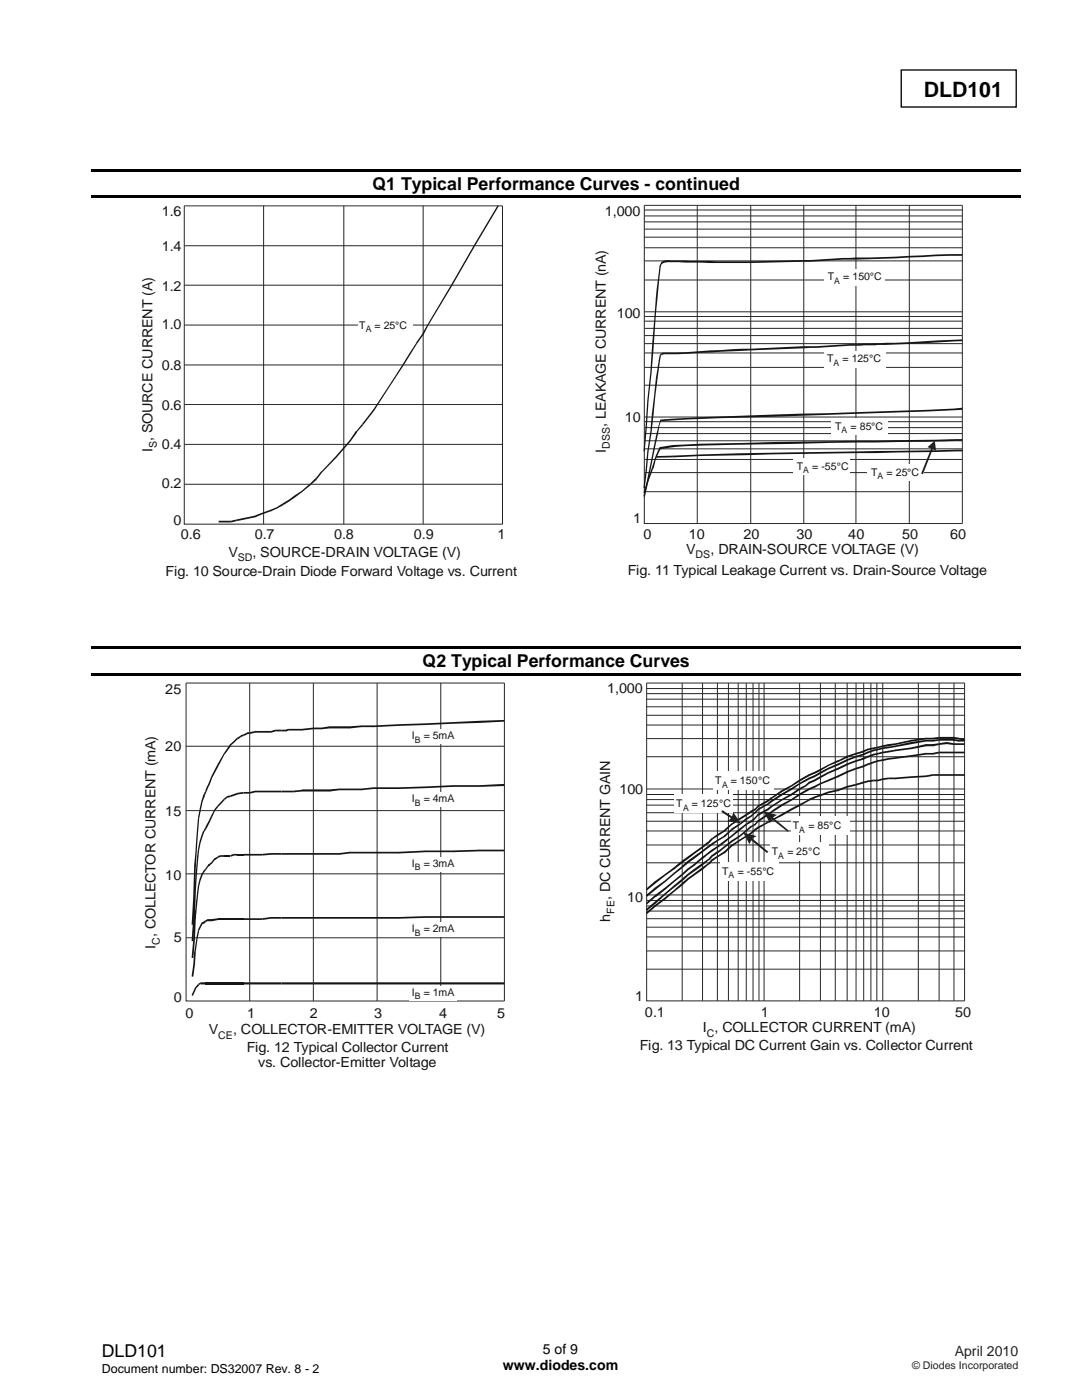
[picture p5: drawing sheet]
<svg xmlns="http://www.w3.org/2000/svg" width="216mm" height="279mm" viewBox="0 0 216 279" stroke-linecap="round" stroke-linejoin="round" font-family="sans-serif">
<defs><g id="words">
<text font-size="4.2" x="184.4" y="19.3">DLD101</text>
<g font-size="3.5">
<text x="74.3" y="37.9">Q1 Typical Performance Curves - continued</text>
<text x="84.3" y="133.2">Q2 Typical Performance Curves</text>
<text x="20.3" y="270.9">DLD101</text>
</g>
<g font-size="2.8" fill="#131516">
<text x="32.3" y="43">1.6</text>
<text x="120.7" y="43">1,000</text>
<text x="32.3" y="50.1">1.4</text>
<text x="32.3" y="58">1.2</text>
<text x="32.3" y="65.7">1.0</text>
<text x="123.1" y="63.4">100</text>
<text x="32.3" y="73.9">0.8</text>
<text x="32.3" y="81.8">0.6</text>
<text x="32.3" y="89.6">0.4</text>
<text x="120.9" y="85.3" transform="rotate(-90 120.9 85.3)">, LEAKAGE CURRENT (nA)</text>
<text x="124.7" y="84.2">10</text>
<text x="30.4" y="90.2" transform="rotate(-90 30.4 90.2)">I , SOURCE CURRENT (A)</text>
<text x="120.9" y="90.3" transform="rotate(-90 120.9 90.3)">I</text>
<text x="32.3" y="97.4">0.2</text>
<text x="34.6" y="104.8">0</text>
<text x="36.1" y="107.6">0.6</text>
<text x="50.8" y="107.6">0.7</text>
<text x="66.7" y="107.6">0.8</text>
<text x="82.6" y="107.6">0.9</text>
<text x="99.2" y="107.6">1</text>
<text x="126.4" y="104.4">1</text>
<text x="128.4" y="107.5">0</text>
<text x="137.5" y="107.5">10</text>
<text x="148.4" y="107.5">20</text>
<text x="158.9" y="107.5">30</text>
<text x="169.3" y="107.5">40</text>
<text x="180" y="107.5">50</text>
<text x="189.6" y="107.5">60</text>
<text x="45.6" y="111.1">V</text>
<text x="50.4" y="111.1">, SOURCE-DRAIN VOLTAGE (V)</text>
<text x="136.9" y="110.5">V</text>
<text x="141.8" y="110.5">, DRAIN-SOURCE VOLTAGE (V)</text>
<text x="33" y="115">Fig. 10 Source-Drain Diode Forward Voltage vs. Current</text>
<text x="125.3" y="114.8">Fig. 11 Typical Leakage Current vs. Drain-Source Voltage</text>
<text x="33" y="138.5">25</text>
<text x="121.2" y="138.3">1,000</text>
<text x="33" y="149.9">20</text>
<text x="123.6" y="158.5">100</text>
<text x="33" y="162.9">15</text>
<text x="33" y="175.6">10</text>
<text x="121.8" y="179.6" transform="rotate(-90 121.8 179.6)">, DC CURRENT GAIN</text>
<text x="121.8" y="183.9" transform="rotate(-90 121.8 183.9)">h</text>
<text x="125.1" y="180">10</text>
<text x="31" y="189.4" transform="rotate(-90 31 189.4)">I , COLLECTOR CURRENT (mA)</text>
<text x="34.7" y="187.9">5</text>
<text x="34.7" y="199.9">0</text>
<text x="37" y="203.1">0</text>
<text x="49.3" y="203.1">1</text>
<text x="61.8" y="203.1">2</text>
<text x="74.7" y="203.1">3</text>
<text x="87.6" y="203.1">4</text>
<text x="99.2" y="203.1">5</text>
<text x="126.7" y="199.8">1</text>
<text x="128.7" y="202.9">0.1</text>
<text x="151.8" y="202.9">1</text>
<text x="174.4" y="202.9">10</text>
<text x="190.6" y="202.9">50</text>
<text x="41.7" y="206.4">V</text>
<text x="46.5" y="206.4">, COLLECTOR-EMITTER VOLTAGE (V)</text>
<text x="49.2" y="209.9">Fig. 12 Typical Collector Current</text>
<text x="127.7" y="209.5">Fig. 13 Typical DC Current Gain vs. Collector Current</text>
<text x="140.3" y="206">I , COLLECTOR CURRENT (mA)</text>
<text x="51.5" y="213">vs. Collector-Emitter Voltage</text>
</g>
<g font-size="2.8">
<text x="100.3" y="273.5">www.diodes.com</text>
<text x="108.3" y="270.2">5 of 9</text>
</g>
<text font-size="2.8" fill="#231f20" x="190.5" y="270.6">April 2010</text>
<text font-size="2.5" x="20.3" y="274">Document number: DS32007 Rev. 8 - 2</text>
<g font-size="2.1" fill="#131516">
<text x="165.2" y="56">T</text>
<text x="168.3" y="56">= 150°C</text>
<text x="71.6" y="65.6">T</text>
<text x="74.7" y="65.6">= 25°C</text>
<text x="165" y="72.3">T</text>
<text x="168.1" y="72.3">= 125°C</text>
<text x="31.3" y="89.5" transform="rotate(-90 31.3 89.5)">S</text>
<text x="121.7" y="89.6" transform="rotate(-90 121.7 89.6)">DSS</text>
<text x="166.6" y="85.8">T</text>
<text x="169.7" y="85.8">= 85°C</text>
<text x="159" y="93.8">T</text>
<text x="162.1" y="93.8">= -55°C</text>
<text x="173.8" y="94.9">T</text>
<text x="176.9" y="94.9">= 25°C</text>
<text x="47.4" y="112">SD</text>
<text x="138.8" y="111.3">DS</text>
<text x="82.2" y="147.6">I</text>
<text x="84.6" y="147.6">= 5mA</text>
<text x="82.2" y="160.1">I</text>
<text x="84.6" y="160.1">= 4mA</text>
<text x="134.9" y="161">T</text>
<text x="138.1" y="161">= 125°C</text>
<text x="142.7" y="156.4">T</text>
<text x="145.9" y="156.4">= 150°C</text>
<text x="158.2" y="165.5">T</text>
<text x="161.3" y="165.5">= 85°C</text>
<text x="82.2" y="173">I</text>
<text x="84.6" y="173">= 3mA</text>
<text x="154" y="170.7">T</text>
<text x="157.1" y="170.7">= 25°C</text>
<text x="144.1" y="174.5">T</text>
<text x="147.2" y="174.5">= -55°C</text>
<text x="122.6" y="182.3" transform="rotate(-90 122.6 182.3)">FE</text>
<text x="31.9" y="188.6" transform="rotate(-90 31.9 188.6)">C</text>
<text x="82.2" y="186.1">I</text>
<text x="84.6" y="186.1">= 2mA</text>
<text x="82.2" y="198.8">I</text>
<text x="84.6" y="198.8">= 1mA</text>
<text x="43.6" y="207.3">CE</text>
<text x="141" y="206.9">C</text>
</g>
<text font-size="2.1" fill="#231f20" x="182" y="273.2">© Diodes Incorporated</text>
<g font-size="1.8" fill="#131516">
<text x="166.5" y="56.6">A</text>
<text x="73" y="66.3">A</text>
<text x="166.3" y="73.1">A</text>
<text x="167.9" y="86.4">A</text>
<text x="160.3" y="94.5">A</text>
<text x="175.1" y="95.6">A</text>
<text x="82.8" y="148.3">B</text>
<text x="82.8" y="160.8">B</text>
<text x="136.3" y="161.8">A</text>
<text x="144.1" y="157.2">A</text>
<text x="159.5" y="166.3">A</text>
<text x="82.8" y="173.7">B</text>
<text x="155.3" y="171.4">A</text>
<text x="145.4" y="175.2">A</text>
<text x="82.8" y="186.7">B</text>
<text x="82.8" y="199.4">B</text>
</g>
</g></defs>
<path d="M179.8 14h23v7.4h-23z" fill="none" stroke="#000" stroke-width=".26"/>
<path d="M18.3 33.7h185.4v.5h-185.4zM18.3 39h185.4v.5h-185.4z" fill="#000"/>
<path d="M36.8 41.1h63.5v63.5h-63.5zM36.8 56.9h63.5M36.8 49h63.5M52.6 41.1v63.5M68.6 41.1v63.5M84.4 41.1v63.5M36.8 72.8h63.5M36.8 64.9h63.5M36.8 96.6h63.5M36.8 88.7h63.5M36.8 80.7h63.5" fill="none" stroke="#23282b" stroke-width=".2"/>
<g fill="#131516">
<path d="M90 56.8l.2 .3-4.8 7.9-.1-.2z"/>
<path d="M94.6 48.9l.2 .2-4.6 8-.2-.3z"/>
<path d="M99.3 40.9l.2 .3-4.7 7.9-.2-.2z"/>
<path d="M43.6 103.9h1.6v.4h-1.6zM45.2 103.9h.9v.4h-.9zM46.1 104.1l.1 .2zM46.1 103.9l1.1-.2v.3l-1 .3z"/>
<path d="M47.2 103.7l1.2-.3 .1 .4-1.3 .2zM48.4 103.4l1.2-.2v.3l-1.1 .3zM49.6 103.2l1.2-.3 .1 .4-1.3 .2zM50.9 103.1v.2zM50.8 102.9l1.3-.5v.3l-1.2 .6z"/>
<path d="M52.1 102.4l2.1-.8v.4l-2.1 .7zM54.2 101.8v.2zM54.2 101.6l1-.4 .1 .3-1.1 .5zM55.2 101.4l.1 .1zM55.2 101.2l1.2-.7 .2 .3-1.3 .7z"/>
<path d="M56.4 100.5l1.3-.8 .1 .3-1.2 .8zM57.8 99.9v.1zM57.7 99.7l1-.8 .2 .4-1.1 .7zM58.7 98.9l1.4-.9 .1 .3-1.3 1zM60.2 98.1v.2zM60.1 98l1.8-1.5 .1 .3-1.8 1.5z"/>
<path d="M61.9 96.5l1-1 .2 .3-1.1 1zM63 95.6l.1 .2zM64.1 94l.2 .3-1.2 1.5-.2-.3zM64.1 94l.1 .2zM67 91.1l.2 .2-2.9 3-.1-.3zM67.1 91.1l.1 .2zM69.8 87.8l.2 .3-2.8 3.2-.2-.2zM69.9 87.9l.1 .2zM71 86.1l.2 .2-1.2 1.8-.2-.3zM71 86.1l.1 .1zM72.2 84.6l.2 .3-1.3 1.4v-.2z"/>
<path d="M74.5 81.7l.2 .2-2.3 3-.2-.3zM74.6 81.7l.1 .2zM76.6 78.4l.2 .2-2.1 3.3-.2-.2zM76.7 78.5l.1 .1zM78.6 75.5l.2 .1-2 3-.2-.2zM78.7 75.5l.1 .1zM80.4 72.7l.1 .2-1.7 2.7-.2-.1z"/>
<path d="M81.7 70.5l.2 .2-1.4 2.2-.1-.2zM81.8 70.5l.1 .2zM83 68.5l.2 .2-1.3 2-.2-.2zM83 68.4l.1 .2zM84.2 66.7l.1 .3-1.1 1.7-.2-.3zM84.3 66.8l.1 .2zM85.3 64.8l.1 .2-1 2-.2-.3z"/>
</g>
<path d="M71.5 63.9h10.8v2.6h-10.8z" fill="#fff"/>
<g fill="none" stroke="#23282b" stroke-width=".2">
<path d="M128.6 41h63.4v63.5h-63.4zM128.6 55.9h63.4M128.6 52.1h63.4M128.6 49.4h63.4M128.6 47.3h63.4M128.6 45.7h63.4M128.6 44.3h63.4M128.6 43.1h63.4M128.6 41.9h63.4M139.1 41v63.5M149.8 41v63.5M160.4 41v63.5"/>
<path d="M170.8 41v63.5M181.4 41v63.5M128.6 76.9h63.4M128.6 73.3h63.4M128.6 70.4h63.4M128.6 68.6h63.4M128.6 67h63.4M128.6 65.5h63.4M128.6 64.1h63.4M128.6 63.2h63.4M128.6 62.2h63.4M128.6 98.1h63.4"/>
<path d="M128.6 94.3h63.4M128.6 91.7h63.4M128.6 89.6h63.4M128.6 88h63.4M128.6 86.5h63.4M128.6 85.3h63.4M128.6 84.2h63.4M128.6 83.2h63.4"/>
</g>
<g fill="#131516">
<path d="M149.8 69.6l10.6-.5v.4l-10.6 .4z"/>
<path d="M149.8 52.2l10.6-.3v.3l-10.6 .3z"/>
<path d="M128.4 99l.3 .2-.1 .1-.1-.4zM128.5 99.1l.2 .1zM129.8 92.3l.3 .1-1.4 6.8-.3-.2zM131.8 83.7l.1 .4-1.8 8.3-.3-.1a59.3 59.3 0 0 1 2-8.6zM131.8 83.7l.1 .4zM131.8 83.7l10.3-.5 17.8-.6 5.1-.1 .1 .3-24.6 .8-8.6 .5zM165 82.5l21-.8 6-.3v.4l-6 .3-20.9 .7z"/>
<path d="M129.2 95.9l.2 .1-.7 2.4-.3-.1zM129.2 95.9l.1 .1zM130.1 93.3l.2 .2-.9 2.5-.2-.1zM130.3 93.4l.1 .1zM130.5 91.9l.3 .1-.4 1.5-.3-.2zM130.5 91.9h.1zM130.9 90.9l.2 .2-.3 .9-.3-.1zM131.3 90l.2 .2-.4 .9-.2-.2zM131.3 90l.1 .1zM131.6 89.2l.3 .3-.4 .7-.2-.2z"/>
<path d="M131.6 89.2l2.6-.4 .1 .4-2.6 .5zM134.2 88.8v.3zM134.2 88.8l.1 .4zM134.2 88.8l19.9-.6 17.4-.2v.3l-28.2 .5-9 .4zM171.5 88l20.5-.4v.4l-6.4 .2-14.1 .1z"/>
<path d="M128.8 93.8l.3 .1-.4 3.6-.3-.1zM128.9 93.9h.2zM129.2 90.1h.2l-.3 3.8-.3-.1zM129.2 90.1h.1zM129.8 86.3l.2 .1-.6 3.7h-.2zM129.8 86.3l.2 .1zM130.1 82.5l.3 .1-.4 3.8-.2-.1zM130.1 82.5l.2 .1zM130.5 79h.3l-.4 3.6-.3-.1zM130.9 75.7h.3l-.4 3.3h-.3zM130.9 75.6l.1 .1zM131.3 73.1l.2 .1-.3 2.5-.3-.1zM131.4 71.9l.3 .1-.2 1.2-.2-.1zM131.4 71.9h.2zM131.6 71h.3l-.2 1-.3-.1z"/>
<path d="M132 70.4h1.4v.3h-.9l-.5 .1-.1 .2h-.3zM133.4 70.4v.1zM133.4 70.4h.2v.3h-.2z"/>
<path d="M133.6 70.4v.3zM133.6 70.4l8.1-.5v.5l-4.6 .2-3.5 .1zM141.7 69.9l8.1-.3v.3l-8.1 .5z"/>
<path d="M160.4 69.1l5.2-.2v.4l-5.2 .2zM165.6 68.9l5.2-.2v.3l-5.2 .3z"/>
<path d="M170.8 68.7v.3zM170.8 68.7l3-.1v.3l-3 .1zM173.8 68.6v.1zM173.8 68.6l2.9-.2v.4l-2.9 .1zM176.7 68.4l15.3-.7v.4l-11.2 .6-4.1 .1z"/>
<path d="M128.8 85.1l.3 .1-.4 4.9h-.3zM128.9 85.1l.2 .1zM129.2 79.9h.2l-.3 5.3-.3-.1zM129.2 79.9h.1zM129.8 74.5h.2l-.6 5.4h-.2zM129.8 74.5h.2zM130.1 69.3h.3l-.4 5.2h-.2zM130.5 64.1h.3l-.4 5.2h-.3zM130.7 62h.2l-.1 2.1h-.3zM130.9 59.6h.3l-.3 2.4h-.2zM130.9 59.6h.1zM131 57.7h.4l-.2 1.9h-.3zM131.3 55.8l.2 .1-.1 1.8h-.4zM131.3 55.8l.1 .1zM131.4 54.4h.3l-.2 1.5-.2-.1zM131.6 53h.3l-.2 1.4h-.3z"/>
<path d="M132 52.3l.5-.3 .1 .4a.9 .9 0 0 0-.7 .8l-.3-.1zM132.5 52.2l.1 .2zM132.5 52h1.4l-.1 .3-1.2 .1z"/>
<path d="M133.8 52v.3zM133.8 52l4.2 .1v.3l-4.2-.1zM138 52.1l6 .1v.3l-6-.1zM144 52.2v.1zM144 52.2h2.9v.3h-2.9zM146.9 52.2h2.9v.3h-2.9z"/>
<path d="M160.4 51.9l5.2-.3v.4l-4 .2h-1.2zM165.6 51.6l5.2-.2v.4l-5.2 .2z"/>
<path d="M170.8 51.4v.4zM170.8 51.4l10.6-.3v.3l-7.9 .3-2.7 .1zM181.4 51.1l10.6-.4v.4l-10.6 .3z"/>
</g>
<g fill="#fff">
<path d="M158.3 91.4h11.3v3.4h-11.3z"/>
<path d="M173.2 92.6h11.2v3.4h-11.2z"/>
</g>
<path d="M185.8 89.4l.4 .1-2.1 5.2-.3-.2z" fill="#1f1a17"/>
<path d="M185.1 89.2l1.4-1.2 .3 1.9-1.7-.7 1.4-1.2z" fill-rule="evenodd" fill="#1f1a17"/>
<g fill="#fff">
<path d="M166 83.5h11.2v3.3h-11.2z"/>
<path d="M164.4 70h12.3v3.4h-12.3z"/>
<path d="M164.5 53.7h12.1v3.3h-12.1z"/>
</g>
<path d="M131 91l3.2-.1v.4l-3.2 .1zM134.2 91.1l.1 .2zM134.2 90.9l.1 .4zM134.2 90.9l14.2-.5 23.1-.3v.3l-17.4 .3-19.8 .6zM171.5 90.1l20.5-.4v.4l-17 .3h-3.5z" fill="#131516"/>
<path d="M18.3 129h185.4v.5h-185.4zM18.3 134.3h185.4v.5h-185.4z" fill="#000"/>
<path d="M37.1 136.3h63.5v63.5h-63.5zM49.8 136.3v63.5M62.5 136.3v63.5M75.2 136.3v63.5M87.9 136.3v63.5M37.1 148.9h63.5M37.1 174.4h63.5M37.1 161.8h63.5M37.1 187.2h63.5" fill="none" stroke="#23282b" stroke-width=".2"/>
<g fill="#131516">
<path d="M38.8 197.3l.3 .2-.6 1.3-.3-.2zM38.8 197.2l.1 .2zM39.2 196.8l.1 .3-.3 .4-.2-.3zM39.5 196.4l.3 .2-.5 .5-.1-.3z"/>
<path d="M39.6 196.3l.3-.2 .1 .3-.3 .2zM39.9 196.1l.1-.1v.3zM40 196h.3v.5h-.3zM40.3 196h.7v.5h-.7z"/>
</g>
<path d="M41 196.3h7.6" fill="none" stroke="#131516" stroke-width=".42"/>
<g fill="#131516">
<path d="M42.2 183.4l1.3-.1 .1 .3-1.3 .3z"/>
<path d="M48.6 196h.5v.5h-.5zM49.1 196h.4v.5h-.4zM49.5 196h.3v.5h-.3z"/>
<path d="M49.8 196h1.1v.5h-1.1zM50.9 196h1.4v.5h-1.4z"/>
<path d="M52.3 196h1.8v.5h-1.8zM54.1 196h.9v.5h-.9zM55 196h1.2v.5h-1.2z"/>
<path d="M56.2 196h.3v.5h-.3zM56.5 196h.6v.5h-.6zM57.1 196h.5v.5h-.5zM57.6 196h.9v.5h-.9zM58.5 196h1.7v.5h-1.7zM60.2 196h2.3v.5h-2.3z"/>
<path d="M62.5 196h1.7v.5h-1.7zM64.2 196h1.6v.5h-1.6zM65.8 196h1.9v.5h-1.9zM67.7 196h2.1v.5h-2.1zM69.8 196h2.3v.5h-2.3zM72.1 196h2.5v.5h-2.5zM74.6 196h5.1v.5h-5.1zM79.7 196h5.3v.5h-5.3zM85 196h5.4v.5h-5.4zM90.4 196h5.3v.5h-5.3zM95.7 196h4.9v.5h-4.9z"/>
<path d="M38.6 192.5h.3l-.3 2.4h-.4zM38.7 192.5h.2zM38.7 189.9h.4l-.2 2.6h-.3zM38.7 189.9h.2zM39.2 187.4h.2l-.3 2.5-.3-.1zM39.2 187.3v.1zM39.3 186.5l.3 .1-.2 .8-.2-.1zM39.5 185.6l.3 .1-.2 .9-.3-.1z"/>
<path d="M39.8 184.9l.3 .1-.3 .7-.3-.2zM40.2 184.2l.2 .2-.3 .6-.3-.1zM40.2 184.2l.1-.1v.2zM40.3 184.1l.3-.2 .2 .4-.4 .1zM40.7 184.1l.1 .2zM40.6 183.9l.3-.2 .2 .3-.3 .3z"/>
<path d="M40.9 183.7l.5-.2v.3l-.3 .2zM41.4 183.4v.2zM41.4 183.4h.3v.5h-.3zM41.7 183.4h.6v.5h-.6z"/>
</g>
<path d="M43.5 183.4h5.1" fill="none" stroke="#131516" stroke-width=".34"/>
<g fill="#131516">
<path d="M44.7 170.7h1.2v.3h-1.2z"/>
<path d="M47.4 170.4h1.2v.4h-1.2z"/>
<path d="M44.7 159.4l.1 .3-1.2 1.3-.2-.2z"/>
<path d="M45.9 158.7l1.5-.5 .1 .4-1.5 .5z"/>
<path d="M47.4 158.2l1.2-.1v.3l-1.2 .2z"/>
<path d="M43.4 152.5l.2 .3-1.2 2.4-.3-.2z"/>
<path d="M44.7 150.3l.1 .2-1.2 2.3-.2-.3z"/>
<path d="M45.8 148.6l.3 .2-1.3 1.8-.1-.3z"/>
<path d="M48.6 183.3h.5v.3h-.5zM49.1 183.3h.4v.3h-.4zM49.5 183.3h.3v.3h-.3z"/>
<path d="M49.8 183.3h1.1v.3h-1.1zM50.9 183.3h1.4v.3h-1.4z"/>
<path d="M52.3 183.3l1.8-.3v.3l-1.7 .3zM54.1 183v.2zM54.1 183h.9v.3h-.9zM55 183h1.2v.3h-1.2z"/>
<path d="M56.2 183h.3v.3h-.3zM56.5 183h.6v.3h-.6zM57.1 183h.5v.3h-.5zM57.6 183h.9v.3h-.9zM58.5 183h1.7v.3h-1.7zM60.2 183h2.3v.3h-2.3z"/>
<path d="M62.5 183h1.7v.3h-1.7zM64.2 183h1.6v.3h-1.6zM65.8 183h1.9v.3h-1.9zM67.7 183h2.1v.3h-2.1zM69.8 183h2.3v.3h-2.3zM72.1 183h2.5v.3h-2.5zM74.6 183h5.1v.3h-5.1zM79.7 183.2v.1zM79.7 183l5.3-.2v.4l-5.3 .1zM85 182.8v.2zM85 182.8h5.4v.4h-5.4zM90.4 182.8h5.3v.4h-5.3zM95.7 182.8h4.9v.4h-4.9z"/>
<path d="M38.4 189.4h.3l-.1 1.8-.4-.1zM38.6 189.4h.1zM38.6 187.4h.3l-.2 2h-.3zM38.7 187.4h.2zM38.7 183.2h.4l-.2 4.2h-.3zM38.7 183.2h.2zM39 181.4l.2 .1-.1 1.8-.4-.1zM39.2 179.6l.2 .1-.2 1.8-.2-.1zM39.3 178.1h.3l-.2 1.6-.2-.1zM39.5 176.7l.3 .1-.2 1.3h-.3z"/>
<path d="M39.8 175.4l.3 .1-.3 1.3-.3-.1zM39.8 175.4l.2 .1zM40.2 174.5l.2 .1-.3 1-.3-.2zM40.2 174.5l.1 .1zM40.6 173.8l.2 .3-.4 .5-.2-.1zM40.6 173.8l.1 .1zM40.9 173.4l.2 .2-.3 .5-.2-.3z"/>
<path d="M41.3 173l.1 .1-.3 .5-.2-.2zM41.6 172.4l.3 .3-.5 .4-.1-.1zM41.6 172.4l.1 .2zM41.7 172.4l.5-.4 .2 .3-.6 .5z"/>
<path d="M42.7 171.3l.2 .3-.5 .7-.2-.3zM42.7 171.3l.1 .2zM42.7 171.3l.8-.4 .1 .3-.7 .5z"/>
<path d="M43.5 170.8l.5-.1 .1 .3-.5 .2zM44 170.7l.1 .1zM44.1 170.7h.6v.3h-.6z"/>
<path d="M45.9 170.7l.7-.3 .1 .4-.7 .2zM46.6 170.4l.1 .2zM46.7 170.4h.7v.4h-.7z"/>
<path d="M48.6 170.4h.5v.4h-.5zM49.1 170.4h.4v.4h-.4zM49.5 170.4h.3v.4h-.3z"/>
<path d="M49.8 170.4h1.1v.4h-1.1zM50.9 170.4h1.4v.4h-1.4z"/>
<path d="M52.3 170.4l1.8-.2v.4l-1.7 .2zM54.1 170.2v.2zM54.1 170.2h.9v.4h-.9zM55 170.2h1.2v.4h-1.2z"/>
<path d="M56.2 170.2h.3v.4h-.3zM56.5 170.2h.6v.4h-.6zM57.1 170.2h.5v.4h-.5zM57.6 170.2h.9v.4h-.9zM58.5 170.2h1.7v.4h-1.7zM60.2 170.2h2.3v.4h-2.3z"/>
<path d="M62.5 170.2h1.7v.4h-1.7zM64.2 170.2h1.6v.4h-1.6zM65.8 170.2h1.9v.4h-1.9zM67.7 170.4v.2zM67.7 170.2l2.1-.2v.3l-2.1 .3zM69.8 170v.2zM69.8 170h2.3v.3h-2.3zM72.1 170h2.5v.3h-2.5zM74.6 170h5.1v.3h-5.1zM79.7 170.2v.1zM79.7 170l5.3-.3v.4l-5.3 .2zM85 169.7v.2zM85 169.7h5.4v.4h-5.4zM90.4 169.9v.2zM90.4 169.7l5.3-.1v.3l-5.3 .2zM95.7 169.6v.1zM95.7 169.6h4.9v.3h-4.9z"/>
<path d="M38.4 185.4l.3 .1-.1 2.3h-.4zM38.6 182.9l.3 .1-.2 2.5-.3-.1zM38.7 183h.2zM38.7 177.8l.4 .1-.2 5.1h-.3zM38.7 177.8l.2 .1zM39 175.2h.2l-.1 2.7-.4-.1zM39.2 173h.2l-.2 2.2h-.2zM39.3 171l.3 .1-.2 1.9h-.2zM39.5 169.5h.3l-.2 1.6-.3-.1z"/>
<path d="M39.8 167.9l.3 .1-.3 1.6-.3-.1zM39.8 167.9l.2 .1zM40.2 166.8l.2 .1-.3 1.1-.3-.1zM40.2 166.8l.1 .1zM40.5 165.8l.3 .2-.4 .9-.2-.1zM40.5 165.8l.2 .1zM40.9 165.2l.3 .2-.4 .6-.2-.2z"/>
<path d="M41.3 164.5l.2 .2-.3 .7-.3-.2zM41.6 163.9l.3 .2-.4 .6-.2-.2zM41.7 164l.2 .1zM42.1 162.8l.3 .2-.5 1.1-.3-.2z"/>
<path d="M42.7 161.7l.2 .2-.5 1.1-.3-.2zM42.7 161.6l.1 .2zM43.4 160.8l.2 .2-.7 .9-.2-.3z"/>
<path d="M44.7 159.4l.5-.4 .1 .2-.5 .5zM45.3 158.9v.2zM45.3 158.9l.6-.2 .1 .4-.7 .1z"/>
<path d="M48.6 158.1h.5v.3h-.5zM49.1 158.1h.4v.3h-.4zM49.5 158.1h.3v.3h-.3z"/>
<path d="M49.8 158.1l1.1-.3v.3l-1 .3zM50.9 157.8v.2zM50.9 157.8h1.4v.3h-1.4z"/>
<path d="M52.3 157.8h1.8v.3h-1.8zM54.1 157.8h.9v.3h-.9zM55 157.8h1.2v.3h-1.2z"/>
<path d="M56.2 157.8h.3v.3h-.3zM56.5 157.8h.6v.3h-.6zM57.1 157.8h.5v.3h-.5zM57.6 157.8h.9v.3h-.9zM58.5 158v.1zM58.5 157.8l1.7-.2v.4l-1.7 .1zM60.2 157.5v.3zM60.2 157.5h2.3v.5h-2.3z"/>
<path d="M62.5 157.5h1.7v.5h-1.7zM64.2 157.5h1.6v.5h-1.6zM65.8 157.8v.2zM65.8 157.5l1.9-.1v.3l-1.9 .3zM67.7 157.4v.1zM67.7 157.4h2.1v.3h-2.1zM69.8 157.4h2.3v.3h-2.3zM72.1 157.5v.2zM72.1 157.4l2.5-.3v.4l-2.5 .2zM74.6 157.1v.2zM74.6 157.1h5.1v.4h-5.1zM79.7 157.3v.2zM79.7 157.1l5.3-.1v.3l-5.3 .2zM85 157l5.4-.3v.3l-5.4 .3zM90.4 156.7v.2zM90.4 156.7h5.3v.3h-5.3zM95.7 156.9v.1zM95.7 156.7l4.9-.3v.5l-4.9 .1z"/>
<path d="M38.4 181.8l.3 .1-.1 2.6h-.4zM38.6 181.9h.1zM38.6 178.8h.3l-.2 3.1-.3-.1zM38.7 178.8h.2zM38.7 172.8h.4l-.2 6h-.3zM38.7 172.8h.2zM39 170.2h.2l-.1 2.7-.4-.1zM39.2 167.4l.2 .1-.2 2.7h-.2zM39.2 167.4v.1zM39.3 165.2l.3 .1-.2 2.2-.2-.1zM39.5 163.3h.3l-.2 2-.3-.1z"/>
<path d="M39.8 161.5l.3 .1-.3 1.7-.3-.1zM39.8 161.4l.2 .1zM40.2 159.9l.2 .1-.3 1.6-.3-.2zM40.2 159.9l.1 .1zM40.5 158.8l.4 .1-.5 1.1-.2-.1zM40.5 158.8l.2 .1zM40.9 157.9l.3 .2-.4 .9-.3-.2z"/>
<path d="M41.3 157l.2 .2-.3 .9-.3-.2zM41.3 157l.1 .1zM41.6 156.4l.3 .1-.4 .7-.2-.2zM41.7 156.4l.2 .1zM42.1 155l.3 .2-.5 1.3-.3-.1z"/>
<path d="M45.8 148.6l.8-.7 .2 .3-.8 .6zM47.3 147.2l.2 .3-.7 .7-.2-.3z"/>
<path d="M47.3 147.2l.7-.4 .1 .3-.6 .5zM48 146.7v.2zM48 146.7l.6-.1v.3l-.5 .2z"/>
<path d="M48.6 146.6l.5-.3v.3l-.5 .3zM49.1 146.5l.1 .1zM49.1 146.3l.3-.2 .2 .3-.4 .2zM49.4 146.1l.1 .2zM49.5 146.1h.3v.4h-.3z"/>
<path d="M49.8 146.1l1.1-.2v.3l-1 .3zM50.9 145.9v.2zM50.9 145.9h1.4v.3h-1.4z"/>
<path d="M52.3 145.9h1.8v.3h-1.8zM54.1 146.1v.1zM54.1 145.9l.8-.3 .1 .4-.9 .2zM54.9 145.6l.1 .2zM55 145.6h1.2v.4h-1.2z"/>
<path d="M56.2 145.6h.3v.4h-.3zM56.5 145.6h.6v.4h-.6zM57.1 145.8v.2zM57 145.6l.5-.1 .1 .3-.5 .2zM57.5 145.5l.1 .1zM57.6 145.5h.9v.3h-.9zM58.5 145.5h1.7v.3h-1.7zM60.2 145.6v.2zM60.2 145.5l2.3-.3v.3l-2.3 .3z"/>
<path d="M62.5 145.2h1.7v.3h-1.7zM64.2 145.4v.1zM64.2 145.2l1.6-.3v.5l-1.6 .1zM65.8 144.9v.3zM65.8 144.9h1.9v.5h-1.9zM67.7 144.9h2.1v.5h-2.1zM69.8 145.2v.2zM69.8 144.9l2.3-.1v.3l-2.3 .3zM72.1 144.8v.1zM72.1 144.8h2.5v.3h-2.5zM74.6 144.9v.2zM74.6 144.8l5.1-.3v.4l-5.1 .2zM79.7 144.5v.2zM79.7 144.5l5.3-.1v.3l-5.3 .2zM85 144.4l5.4-.3v.3l-5.4 .3zM90.4 144.1l5.3-.3v.5l-5.3 .1zM95.7 144v.3zM95.7 143.8l4.9-.1v.3l-4.9 .3z"/>
</g>
<g fill="#fff">
<path d="M81.8 196.7h9.4v3h-9.4z"/>
<path d="M81.8 184h9.4v3h-9.4z"/>
<path d="M81.8 171h9.4v3h-9.4z"/>
<path d="M81.8 158.1h9.4v2.9h-9.4z"/>
<path d="M81.8 145.5h9.4v3h-9.4z"/>
</g>
<g fill="none" stroke="#23282b" stroke-width=".2">
<path d="M129 136.3h63.5v63.4h-63.5zM129 139.5h63.5M129 138.4h63.5M129 137.4h63.5M136.1 136.3v63.4M140.2 136.3v63.4M143.2 136.3v63.4M145.4 136.3v63.4M147.3 136.3v63.4M148.9 136.3v63.4M150.3 136.3v63.4M151.4 136.3v63.4"/>
<path d="M152.5 136.3v63.4M159.6 136.3v63.4M163.7 136.3v63.4M166.7 136.3v63.4M169 136.3v63.4M170.8 136.3v63.4M172.3 136.3v63.4M173.8 136.3v63.4M175 136.3v63.4M176.1 136.3v63.4M183.2 136.3v63.4M187.4 136.3v63.4"/>
<path d="M190.4 136.3v63.4M129 159.6h63.5M129 158.6h63.5M129 151h63.5M129 147.4h63.5M129 144.7h63.5M129 142.7h63.5M129 141.1h63.5M129 157.5h63.5M129 179.7h63.5M129 172.2h63.5M129 168.6h63.5"/>
<path d="M129 165.8h63.5M129 163.9h63.5M129 162.2h63.5M129 160.7h63.5M129 178.6h63.5M129 193.4h63.5M129 189.8h63.5M129 187h63.5M129 185h63.5M129 183.3h63.5M129 181.8h63.5M129 180.8h63.5"/>
</g>
<g fill="#131516">
<path d="M128.9 182.2l1.7-1.6 .3 .3-1.8 1.5zM130.6 180.6l.2 .2zM130.6 180.6l2.1-1.5 .1 .4-1.9 1.4zM132.7 179.3l.1 .2zM132.7 179.1l1.7-1.4 .2 .2-1.8 1.6zM134.4 177.7l.1 .1zM134.4 177.7l1.6-1.4 .2 .4-1.6 1.2z"/>
<path d="M136 176.3l1.1-1 .3 .3-1.2 1.1zM137.1 175.3l.2 .1zM137.1 175.3l1.2-.8 .3 .2-1.2 .9zM138.3 174.5l1.8-1.4 .3 .4-1.8 1.2z"/>
<path d="M140.1 173.1l.8-.6 .2 .3-.7 .7zM140.9 172.5l.1 .2zM140.9 172.5l.6-.4 .2 .3-.6 .4zM141.6 172.2l.1 .2zM142 171.4l.3 .3-.6 .7-.2-.3zM142 171.4l.2 .2zM142.1 171.4l1-.6 .1 .3-.9 .7z"/>
<path d="M143.1 170.8l1.4-.9 .2 .3-1.5 .9zM144.6 170.1l.1 .1zM144.4 170l1.5-1.4 .1 .4-1.3 1.2zM145.9 168.6v.2zM145.9 168.6l1.6-1 .1 .3-1.6 1.1zM147.5 167.6l.1 .1zM147.5 167.6l1.3-.8 .2 .2-1.4 .9z"/>
<path d="M148.8 166.8l1-.7 .2 .3-1 .6zM149.9 166.3l.1 .1zM149.8 166.1l.8-.7 .2 .4-.8 .5zM150.6 165.4l.1 .2zM150.6 165.4l.6-.4 .2 .3-.6 .5zM151.2 165l.1 .2zM151.2 165l1.2-.6 .1 .3-1.1 .6z"/>
<path d="M152.4 164.4l.7-.4 .2 .2-.8 .5zM153.1 164l.1 .1zM153.1 164l.9-.4 .1 .2-.8 .4zM154.1 163.6v.2zM154 163.6l1.9-1.1 .2 .3-2 1zM155.9 162.5l2-1.1 .1 .3-1.9 1.1zM157.9 161.4l1.6-.9 .1 .3-1.6 .9z"/>
<path d="M159.5 160.5l1.2-.6 .1 .3-1.2 .6zM160.7 160l.1 .2zM160.7 159.9l.7-.4 .2 .2-.8 .5zM161.4 159.4l.1 .2zM161.4 159.4l1-.4 .2 .3-1 .4zM162.4 159l.1 .2zM162.4 159l1.2-.4 .1 .3-1.2 .4z"/>
<path d="M163.6 158.6l1.6-.6 .1 .3-1.5 .6zM165.2 158v.1zM165.2 158l2-.5 .1 .4-2 .4zM167.3 157.7v.2zM167.2 157.5l1.8-.6v.3l-1.7 .7zM169 156.9v.1zM169 156.9l1.7-.5 .1 .4-1.8 .4z"/>
<path d="M170.7 156.4l1.5-.4 .1 .4-1.5 .4zM172.2 156v.2zM172.2 156l.9-.2 .1 .3-1 .3zM173.1 155.8l.1 .1zM173.1 155.8l1.2-.2 .1 .3-1.2 .2zM174.3 155.6l.1 .2zM174.4 155.6h.7v.3h-.7zM175.1 155.8v.1zM175.1 155.6l1-.3v.4l-1 .2z"/>
<path d="M176.1 155.3l1.1-.1 .1 .3-1.2 .2zM177.2 155.2l.1 .1zM177.3 155.2h1.4v.3h-1.4zM178.7 155.3v.2zM178.7 155.2l3.1-.3v.4l-3.1 .2zM181.8 155.1v.2zM181.8 154.9l3-.2v.4l-3 .2zM184.8 154.9v.2zM184.8 154.7l1.3-.2 .1 .3-1.4 .3zM186.1 154.5l.1 .2zM186.2 154.5h1.2v.3h-1.2z"/>
<path d="M187.4 154.5h1.5v.3h-1.5zM188.9 154.5h1.5v.3h-1.5zM190.4 154.5h.9v.3h-.9zM191.3 154.5h1.2v.3h-1.2z"/>
<path d="M128.9 181.5l1.7-1.5 .3 .3-1.8 1.4zM130.8 180.1l.1 .2zM130.6 180l2.1-1.7 .1 .2-1.9 1.8zM132.7 178.3v.1zM132.7 178.3l1.7-1.6 .2 .4-1.8 1.4zM134.4 176.7l.1 .2zM134.4 176.7l1.6-1.2 .2 .3-1.6 1.3z"/>
<path d="M136 175.5l1.1-1 .3 .2-1.2 1.1zM137.1 174.5h.2zM137.1 174.5l1.2-1 .3 .4-1.2 .8zM138.3 173.5l1.8-1.2 .3 .3-1.8 1.3z"/>
<path d="M140.1 172.3l.8-.6 .2 .2-.7 .7zM140.9 171.7l.1 .1zM140.9 171.7l.6-.4 .2 .2-.6 .4zM141.6 171.3l.1 .2zM142 170.6l.3 .2-.6 .7-.2-.2zM142 170.6l.2 .2zM142.1 170.6l1-.7 .1 .3-.9 .7z"/>
<path d="M143.1 170l1.4-1.1 .2 .2-1.4 1.1zM144.5 168.9l1.4-1.1 .1 .3-1.3 1zM145.9 167.8v.2zM145.9 167.8l1.6-1 .1 .2-1.6 1.1zM147.6 166.9v.1zM147.5 166.8l1.3-1.1 .2 .2-1.4 1.1z"/>
<path d="M148.8 165.7l1-.9 .2 .3-1 .8zM149.8 164.8l.1 .2zM149.8 164.8l.8-.4 .2 .3-.8 .4zM150.7 164.6l.1 .1zM151.2 163.7l.2 .3-.6 .7-.2-.3zM151.2 163.7l.1 .2zM151.2 163.7l1.2-.8 .1 .3-1.1 .9z"/>
<path d="M152.4 162.9l.7-.4 .2 .3-.8 .4zM153.2 162.6l.1 .2zM153.1 162.5l.8-.6 .3 .2-.9 .6zM153.9 161.9l.1-.1 .1 .1zM154 161.8l1.9-1.3 .2 .3-1.9 1.3zM155.9 160.5l.1 .2zM155.9 160.5l2-1 .1 .2-1.9 1.1zM157.9 159.6l.1 .1zM157.9 159.5l1.6-1.1 .1 .3-1.6 1z"/>
<path d="M159.5 158.4l1.2-.7 .1 .4-1.2 .6zM160.7 157.7l.7-.4 .2 .3-.8 .5zM161.4 157.3l.1 .2zM161.4 157.3l1-.4 .2 .3-1 .4zM162.5 157l.1 .2zM162.4 156.9l1.2-.6 .2 .2-1.2 .7z"/>
<path d="M163.6 156.3l1.6-.7 .1 .3-1.5 .6zM165.2 155.8l.1 .1zM165.2 155.6l2-.9 .1 .4-2 .8zM167.3 154.9v.2zM167.2 154.7l1.8-.8 .1 .3-1.8 .9zM169 153.9v.2zM169 153.9l1.7-.7 .1 .4-1.8 .6z"/>
<path d="M170.7 153.2l1.5-.4 .1 .3-1.5 .5zM172.2 153l.1 .1zM172.1 152.8l1-.4 .1 .3-.9 .4zM173.1 152.4l.1 .1zM173.1 152.4l1.2-.4 .1 .3-1.2 .4zM174.3 152l.1 .1zM174.3 152l.8-.3v.3l-.7 .3zM175.1 151.7v.2zM175.1 151.7l1-.2v.4l-1 .1z"/>
<path d="M176.1 151.5l1.1-.2 .1 .3-1.2 .3zM177.2 151.3l.1 .1zM177.2 151.3l1.5-.2v.3l-1.4 .2zM178.7 151.1v.2zM178.7 151.1l3.1-.4 .1 .3-3.2 .4zM181.8 150.9l.1 .1zM181.8 150.7l3-.4v.3l-2.9 .4zM184.8 150.3v.1zM184.8 150.3h1.4v.3h-1.4zM186.2 150.4v.2zM186.1 150.3l1.2-.3 .1 .3-1.2 .3z"/>
<path d="M187.4 150h1.5v.3h-1.5zM188.9 150h1.5v.3h-1.5zM190.4 150h.9v.3h-.9zM191.3 150h1.2v.3h-1.2z"/>
<path d="M128.9 180.2l1.7-1.5 .3 .2-1.8 1.6zM130.6 178.7l.2 .2zM130.6 178.7l2.1-1.5 .1 .3-1.9 1.5zM132.7 177.3l.1 .2zM132.7 177.2l1.7-1.5 .2 .3-1.8 1.5zM134.4 175.7l.1 .1zM134.4 175.7l1.6-1.2 .2 .2-1.6 1.3z"/>
<path d="M136 174.5l1.1-1.1 .3 .2-1.2 1.1zM137.1 173.4l.2 .1zM137.1 173.4l1.2-.9 .3 .3-1.2 .8zM138.4 172.7l.2 .1zM138.3 172.5l1.8-1.5 .3 .3-1.8 1.5z"/>
<path d="M140.1 171l.8-.6 .2 .3-.7 .6zM140.9 170.4l.1 .1zM140.9 170.4l.6-.5 .2 .3-.6 .5zM141.5 169.9l.6-.4 .2 .3-.6 .4zM142.1 169.5l.1 .2zM142.1 169.5l1-.6 .1 .2-.9 .7z"/>
<path d="M143.1 168.9l1.4-1.1 .2 .3-1.4 1zM144.5 167.8l1.4-1 .1 .2-1.3 1.1zM145.9 166.9l.1 .1zM145.9 166.8l1.6-1.4 .1 .4-1.6 1.2zM147.5 165.4l.1 .2zM147.5 165.4l1.3-1 .2 .3-1.4 1.1z"/>
<path d="M148.8 164.4l1-.7 .2 .4-1 .6zM149.9 163.9l.1 .2zM149.8 163.7l.8-.6 .2 .3-.8 .7zM150.7 163.2l.1 .2zM151.2 162.5l.2 .2-.6 .7-.2-.3zM151.2 162.5l.1 .1zM151.2 162.5l1.2-.7 .1 .3-1.1 .7z"/>
<path d="M152.4 161.8l.7-.4 .2 .3-.8 .4zM153.2 161.5l.1 .2zM153.1 161.4l.8-.6 .3 .2-.9 .7zM153.9 160.8l.2 .1zM154 160.8l1.9-1.3 .2 .2-1.9 1.3zM155.9 159.5l.1 .1zM155.9 159.5l2-1.1 .1 .3-1.9 1zM157.9 158.6l.1 .1zM157.9 158.4l1.6-1.1 .1 .3-1.6 1.1z"/>
<path d="M159.5 157.3l1.2-.6 .1 .3-1.2 .6zM160.7 156.9l.1 .1zM160.7 156.7l.7-.7 .2 .4-.8 .6zM161.4 156l.1 .2zM161.4 156l1-.4 .2 .3-1 .5zM162.5 155.8l.1 .1zM162.4 155.6l1.2-.7 .2 .4-1.2 .6z"/>
<path d="M163.6 154.9l1.6-.8 .1 .3-1.5 .9zM165.2 154.1v.1zM165.2 154.1l2-.9 .1 .4-2 .8zM167.3 153.4v.2zM167.2 153.2l1.8-.8 .1 .3-1.8 .9zM169 152.4v.1zM169 152.4l1.7-.7 .1 .3-1.8 .7z"/>
<path d="M170.7 151.7l1.5-.4 .1 .3-1.5 .4zM172.2 151.4l.1 .2zM172.1 151.3l1-.4 .1 .3-.9 .4zM173.1 150.9l.1 .1zM173.1 150.9l1.2-.5 .1 .4-1.2 .4zM174.3 150.4l.1 .2zM174.3 150.4l.8-.1v.3l-.7 .2zM175.1 150.3v.1zM175.1 150.3l1-.3v.3l-1 .3z"/>
<path d="M176.1 150l1.1-.2 .1 .4-1.2 .1zM177.2 149.8l.1 .2zM177.2 149.8l1.5-.2v.3l-1.4 .3zM178.7 149.6v.2zM178.7 149.6l3.1-.4 .1 .3-3.2 .4zM181.8 149.3l.1 .2zM181.8 149.2l3-.7v.4l-2.9 .6zM184.8 148.5v.3zM184.8 148.5h1.4v.4h-1.4zM186.2 148.8v.1zM186.1 148.5l1.2-.2 .1 .4-1.2 .2z"/>
<path d="M187.3 148.3l1.6-.2v.4l-1.5 .2zM188.9 148.1v.2zM188.9 148.1l1.5 .2-.1 .4-1.4-.2zM190.4 148.5l-.1 .2zM190.4 148.3h.9v.4h-.9zM191.3 148.3h1.2v.4h-1.2z"/>
<path d="M128.9 178.7l1.7-1.5 .3 .3-1.8 1.4zM130.6 177.2l.2 .1zM130.6 177.2l2.1-1.5 .1 .3-1.9 1.5zM132.7 175.8l.1 .2zM132.7 175.7l1.7-1.5 .2 .3-1.8 1.5zM134.4 174.2l.1 .2zM134.4 174.2l1.6-1.2 .2 .2-1.6 1.3z"/>
<path d="M136 173l1.1-1.1 .3 .3-1.2 1zM137.1 171.9l.2 .1zM137.1 171.9l1.2-.9 .3 .3-1.2 .9zM138.3 171l1.8-1.3 .3 .3-1.8 1.3z"/>
<path d="M140.1 169.7l.8-.6 .2 .3-.7 .6zM140.9 169.1l.1 .1zM140.9 169.1l.6-.5 .2 .4-.6 .4zM141.5 168.6l.6-.4 .2 .4-.6 .4zM142.1 168.2l.1 .2zM142.1 168.2l1-.6 .1 .3-.9 .7z"/>
<path d="M143.1 167.6l1.4-.8 .2 .2-1.5 .9zM144.6 166.9l.1 .1zM144.4 166.8l1.5-1.3 .1 .3-1.3 1.2zM145.9 165.4v.2zM145.9 165.4l1.6-1 .1 .3-1.6 1.1zM147.6 164.6v.1zM147.5 164.4l1.3-1.1 .2 .3-1.4 1.1z"/>
<path d="M148.8 163.3l1-.6 .2 .3-1 .6zM149.9 162.8l.1 .2zM149.8 162.7l.8-.7 .2 .3-.8 .7zM150.7 162.2l.1 .1zM151.2 161.4l.2 .3-.6 .6-.2-.3zM151.2 161.4l.1 .1zM151.2 161.4l1.2-.6 .1 .2-1.1 .7z"/>
<path d="M152.4 160.8l.7-.5 .2 .3-.8 .4zM153.2 160.5l.1 .1zM153.1 160.3l.8-.6 .3 .3-.9 .6zM153.9 159.7l.2 .1zM154 159.7l1.9-1.3 .2 .3-1.9 1.3zM155.9 158.4l.1 .2zM155.9 158.4l2-1.1 .1 .3-1.9 1.1zM157.9 157.5l.1 .1zM157.9 157.3l1.6-1 .1 .2-1.6 1.1z"/>
<path d="M159.5 156.3l1.2-.7 .1 .3-1.2 .6zM160.7 155.6l.7-.4 .2 .3-.8 .4zM161.4 155.2l.1 .1zM161.4 155.2l1-.5 .2 .4-1 .4zM162.5 154.9l.1 .2zM162.4 154.7l1.2-.6 .2 .3-1.2 .7z"/>
<path d="M163.6 154.1l1.6-.9 .1 .4-1.5 .8zM165.2 153.2v.2zM165.2 153.2l2-.8 .1 .3-2 .9zM167.3 152.5v.2zM167.2 152.4l1.8-.9 .1 .4-1.8 .8zM169 151.5v.2zM169 151.5l1.7-.6 .1 .3-1.8 .7z"/>
<path d="M170.7 150.9l1.5-.5 .1 .4-1.5 .4zM172.2 150.6l.1 .2zM172.1 150.4l1-.4 .1 .3-.9 .5zM173.1 150l.1 .2zM173.1 150l1.2-.4 .1 .3-1.2 .4zM174.3 149.6l.1 .2zM174.3 149.6l.8-.2v.4l-.7 .1zM175.1 149.4v.2zM175.1 149.4l1-.2v.3l-1 .3z"/>
<path d="M176.1 149.2l1.1-.2 .1 .3-1.2 .2zM177.2 149l.1 .2zM177.2 149l1.5-.2v.3l-1.4 .2zM178.7 148.9v.2zM178.7 148.8l3.1-.7 .1 .4-3.2 .6zM181.8 148.1v.2zM181.8 148.1l3-.4v.3l-2.9 .5zM184.8 147.7v.1zM184.8 147.7h1.4v.3h-1.4zM186.2 147.8v.2zM186.1 147.7l1.2-.2 .1 .3-1.2 .2z"/>
<path d="M187.4 147.5h1.5v.3h-1.5zM188.9 147.5h1.5v.3h-1.5zM190.4 147.5v.2zM190.4 147.5l1 .2-.1 .3-1-.2zM191.3 147.8v.2zM191.3 147.7h1.2v.3h-1.2z"/>
<path d="M128.9 177.4l1.7-1.5 .3 .3-1.8 1.5zM130.6 175.9l.2 .2zM130.6 175.9l2.1-1.4 .1 .2-1.9 1.5zM132.7 174.5l1.7-1.4 .2 .4-1.8 1.2zM134.5 173.3l.1 .2zM134.4 173.1l1.6-1.2 .2 .3-1.6 1.3z"/>
<path d="M136 171.9l1.1-.9 .3 .3-1.2 .9zM137.1 171l1.2-.8 .3 .2-1.2 .9zM138.3 170.2l1.8-1.3 .3 .2-1.8 1.3z"/>
<path d="M140.1 168.9l.8-.7 .2 .4-.7 .5zM140.9 168.2l.1 .2zM140.9 168.2l.6-.4 .2 .3-.6 .5zM141.6 168l.1 .1zM142 167.2l.3 .2-.6 .6-.2-.2zM142 167.2l.2 .1zM142.1 167.2l1-.7 .1 .4-.9 .5z"/>
<path d="M143.1 166.5l1.4-.8 .2 .2-1.5 1zM144.6 165.8l.1 .1zM144.4 165.7l1.5-1.3 .1 .3-1.3 1.2zM145.9 164.4v.2zM145.9 164.4l1.6-1.1 .1 .3-1.6 1.1zM147.5 163.3l.1 .2zM147.5 163.3l1.3-.8 .2 .3-1.4 .8z"/>
<path d="M148.8 162.5l1-.7 .2 .3-1 .7zM149.8 161.8l.1 .1zM149.8 161.8l.8-.4 .2 .3-.8 .4zM150.7 161.5l.1 .2zM151.2 160.8l.2 .2-.6 .7-.2-.3zM151.2 160.8l.1 .1zM151.2 160.8l1.2-.7 .1 .3-1.1 .6z"/>
<path d="M152.4 160.1l.7-.4 .2 .3-.8 .4zM153.2 159.8l.1 .2zM153.1 159.7l.8-.6 .3 .2-.9 .7zM153.9 159.1l.2 .1zM154 159.1l1.9-1.4 .2 .4-1.9 1.2zM155.9 157.7l.1 .2zM155.9 157.7l2-1 .1 .3-1.9 1.1zM157.9 156.9l.1 .1zM157.9 156.7l1.6-1.1 .1 .3-1.6 1.1z"/>
<path d="M159.5 155.6l1.2-.7 .1 .4-1.2 .6zM160.7 154.9v.2zM160.7 154.9l.7-.4 .2 .3-.8 .5zM161.4 154.5l.1 .2zM161.4 154.5l1-.4 .2 .3-1 .4zM162.5 154.2l.1 .2zM162.4 154.1l1.2-.6 .2 .3-1.2 .6z"/>
<path d="M163.6 153.5l1.6-.9 .1 .3-1.5 .9zM165.2 152.6v.2zM165.2 152.6l2-.9 .1 .3-2 .9zM167.3 151.9v.1zM167.2 151.8l1.8-.9 .1 .3-1.8 .8zM169 150.9v.1zM169 150.9l1.7-.6 .1 .3-1.8 .6z"/>
<path d="M170.7 150.3l1.5-.5 .1 .4-1.5 .4zM172.2 150l.1 .2zM172.1 149.8l1-.4 .1 .4-.9 .4zM173.1 149.4l.1 .2zM173.1 149.4l1.2-.2 .1 .3-1.2 .3zM174.4 149.3v.2zM174.3 149.2l.8-.2v.3l-.7 .2zM175.1 149v.2zM175.1 149l1-.2v.3l-1 .2z"/>
<path d="M176.1 148.8l1.1-.3 .1 .4-1.2 .2zM177.2 148.5l.1 .3zM177.2 148.5l1.5-.2v.4l-1.4 .2zM178.7 148.5v.2zM178.7 148.3l3.1-.6 .1 .3-3.2 .7zM181.8 147.7v.1zM181.8 147.7l3-.5v.4l-2.9 .4zM184.8 147.2v.2zM184.8 147.2h1.4v.4h-1.4zM186.2 147.4v.2zM186.1 147.2l1.2-.1 .1 .3-1.2 .2z"/>
<path d="M187.4 147.1h.9v.3h-.9zM188.3 147.1h.6v.3h-.6zM188.9 147.1h1.5v.3h-1.5zM190.4 147.1v.1zM190.4 147.1l1 .1-.1 .4-1-.2zM191.3 147.4v.2zM191.3 147.2l1.2 .3v.3l-1.2-.2z"/>
</g>
<g fill="#fff">
<path d="M143.7 172h11.7v3.6h-11.7z"/>
<path d="M153.6 168.1h11.7v3.7h-11.7z"/>
<path d="M157.8 163h11.7v3.7h-11.7z"/>
<path d="M134.6 158.6h11.7v3.6h-11.7z"/>
<path d="M142.4 153.9h12v3.6h-12z"/>
</g>
<g fill="#1f1a17">
<path d="M149.4 166.8l3.9 3.2-.2 .2-3.9-3.1z"/>
<path d="M153.5 162.5l3.9 3.3-.2 .2-4-3.1z"/>
<path d="M144.2 161.7l2.7 1.8-.2 .3-2.8-1.8z"/>
</g>
<g fill="#1f1a17">
<path d="M148.3 166.2l2.6 .7-.5 .2-.5 .5-.3 1z" fill-rule="evenodd"/>
<path d="M152.4 161.9l2.6 .7-.7 .4-.7 1.3z" fill-rule="evenodd"/>
<path d="M146.3 162l1.5 2.3-2.6-.4 .2-.2a1.96 1.96 0 0 0 .9-1.2z" fill-rule="evenodd"/>
</g>
<use href="#words"/>
</svg>
